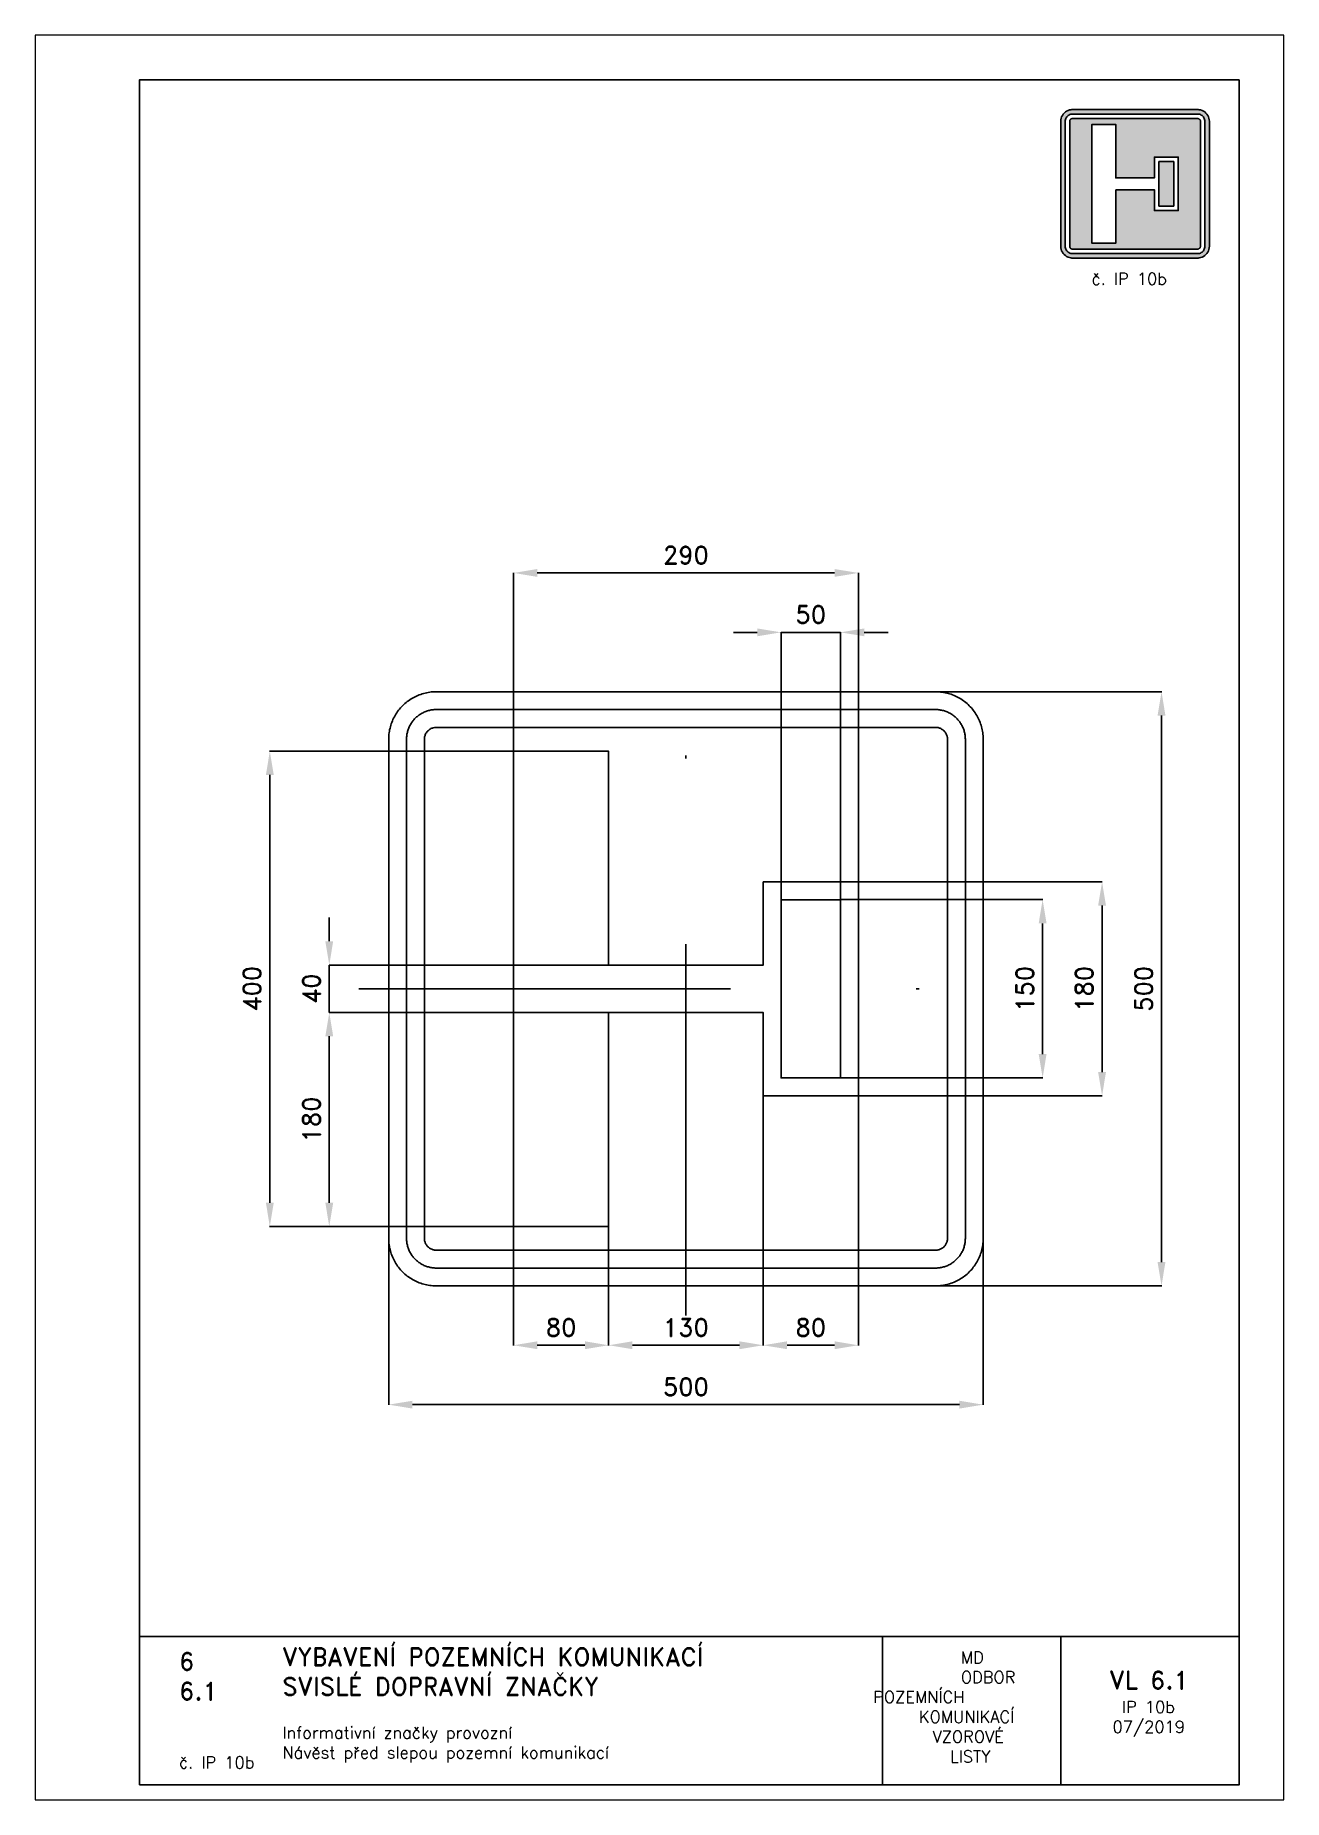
# Paper-space layout 'IP 10b' of a CAD drawing. Header units: millimetres. Extents: x 0 to 210, y 0 to 297.
# The model-space entities are those that its viewports show. They can reach past a viewport. Long polylines and large blocks are cut down to what shows.
import ezdxf

# ---------------------------------------------------------------- set-up
doc = ezdxf.new("R2010")
doc.units = ezdxf.units.MM
doc.header["$LTSCALE"] = 5
doc.linetypes.add('ČERCHOVANÁX2', pattern=[2, 1, -0.5, 0, -0.5])
for name, color, linetype in [('Kóty', 2, 'Continuous'), ('Rozpiska', 7, 'Continuous'), ('Značka', 7, 'Continuous')]:
    doc.layers.add(name, color=color, linetype=linetype)
doc.layers.add('Rámeček', color=6, linetype='Continuous', plot=False)
doc.styles.get("Standard").update_dxf_attribs({"font": 'romand.shx', "height": 15})
doc.dimstyles.get("Standard").update_dxf_attribs({"dimtxt": 15, "dimasz": 20, "dimexe": 0.18, "dimexo": 0.0625, "dimgap": 7.5, "dimtad": 1, "dimdec": 0, "dimzin": 0, "dimdsep": 46, "dimtxsty": 'Standard', "dimcen": 0.09, "dimadec": 0, "dimazin": 0, "dimtfac": 1, "dimtdec": 0, "dimtofl": 0, "dimtmove": 0, "dimatfit": 3, "dimfxl": 1, "dimtolj": 1, "dimtzin": 0, "dimarcsym": 0})

psp = doc.layouts.new('IP 10b')

# ---------------------------------------------------------------- texts
at = {"layer": 'Rozpiska', "color": 7, "attachment_point": 1}
for s, width, gutter_width, heights, insert, char_height in [('\\pi5.16667;č. IP 10b', 25, 75, [0], (172.5, 257), 2), ('6', 149.0422, 100, [0], (24.17, 24.77), 3), ('{\\C6;VYBAVENÍ POZEMNÍCH KOMUNIKACÍ\\P}SVISLÉ DOPRAVNÍ ZNAČKY{\\H1.34524x; }', 149.0422, 100, [0], (41.56, 25.56), 3), ('\\pi14.7414;{\\C6;MD\\P\\pi2.36044;}ODBOR POZEMNÍCH{\\H1.57143x; }\\P\\pi7.69378;KOMUNIKACÍ{\\H1.5x; }\\P\\pi9.97949;{\\C6;VZOROVÉ\\H1.47619x; \\H0.67742x;\\P\\pi12.93187;LISTY\\H1.26984x; }', 33.1018, 100, [0], (140.95, 24.95), 2), ('\\pi1.03113;{\\H1.5x;\\C6;VL 6.1\\P\\pi3.12634;\\H0.66667x;IP 10b\\H1.66666x; \\H0.6x;\\P\\pi1.5549;07/2019\\H1.80159x; }', 16.0623, 100, [0], (179.66, 21.61), 2), ('6.1', 149.0422, 100, [0], (24.17, 19.78), 3), ('{\\C6;Informativní značky provozní\\P}Návěst před slepou pozemní komunikací{\\H1.83333x; }', 149.0422, 100, [0], (41.56, 12.29), 2), ('{\\C6;č. IP 10b}', 18.3305, 100, [2.67], (24.17, 7.28), 2)]:
    psp.add_mtext_dynamic_manual_height_columns(s, width=width, gutter_width=gutter_width, heights=heights, dxfattribs=dict(at, insert=insert, char_height=char_height))

msp = doc.modelspace()

# ---------------------------------------------------------------- blocks, each defined once
blk = doc.blocks.new('*D0')
at = {"layer": 'Defpoints', "color": 0, "transparency": 16777216}
for p in [(-145, -200), (-65, -200), (-65, -300)]:
    blk.add_point(p, dxfattribs=at)
at = {"layer": 'Kóty', "color": 0, "lineweight": -2, "transparency": 16777216}
for p, q in [((-145, -200.1), (-145, -300.2)), ((-65, -200.1), (-65, -300.2)), ((-125, -300), (-85, -300))]:
    blk.add_line(p, q, dxfattribs=at)
at = {"layer": 'Kóty', "color": 0, "transparency": 16777216}
for points in [[(-125, -296.7), (-125, -303.3), (-145, -300)], [(-85, -296.7), (-85, -303.3), (-65, -300)]]:
    blk.add_solid(points, dxfattribs=at)
at = {"layer": 'Kóty', "color": 0, "transparency": 16777216, "insert": (-105, -285), "char_height": 15, "attachment_point": 5}
blk.add_mtext('\\A1;80', dxfattribs=at)
blk = doc.blocks.new('*D1')
at = {"layer": 'Defpoints', "color": 0, "transparency": 16777216}
for p in [(65, -90), (145, -90), (145, -300)]:
    blk.add_point(p, dxfattribs=at)
at = {"layer": 'Kóty', "color": 0, "lineweight": -2, "transparency": 16777216}
for p, q in [((65, -90.1), (65, -300.2)), ((145, -90.1), (145, -300.2)), ((85, -300), (125, -300))]:
    blk.add_line(p, q, dxfattribs=at)
at = {"layer": 'Kóty', "color": 0, "transparency": 16777216}
for points in [[(85, -296.7), (85, -303.3), (65, -300)], [(125, -296.7), (125, -303.3), (145, -300)]]:
    blk.add_solid(points, dxfattribs=at)
at = {"layer": 'Kóty', "color": 0, "transparency": 16777216, "insert": (105, -285), "char_height": 15, "attachment_point": 5}
blk.add_mtext('\\A1;80', dxfattribs=at)
blk = doc.blocks.new('*D2')
at = {"layer": 'Defpoints', "color": 0, "transparency": 16777216}
for p in [(130, 300), (80, 75), (130, 75)]:
    blk.add_point(p, dxfattribs=at)
at = {"layer": 'Kóty', "color": 0, "lineweight": -2, "transparency": 16777216}
for p, q in [((60, 300), (40, 300)), ((80, 75.1), (80, 300.2)), ((130, 75.1), (130, 300.2)), ((150, 300), (170, 300))]:
    blk.add_line(p, q, dxfattribs=at)
at = {"layer": 'Kóty', "color": 0, "transparency": 16777216}
for points in [[(60, 303.3), (60, 296.7), (80, 300)], [(150, 303.3), (150, 296.7), (130, 300)]]:
    blk.add_solid(points, dxfattribs=at)
at = {"layer": 'Kóty', "color": 0, "transparency": 16777216, "insert": (105, 315), "char_height": 15, "attachment_point": 5}
blk.add_mtext('\\A1;50', dxfattribs=at)
blk = doc.blocks.new('*D3')
at = {"layer": 'Defpoints', "color": 0, "transparency": 16777216}
for p in [(-300, 20), (-65, 20), (-65, -20)]:
    blk.add_point(p, dxfattribs=at)
at = {"layer": 'Kóty', "color": 0, "lineweight": -2, "transparency": 16777216}
for p, q in [((-300, 40), (-300, 60)), ((-65.1, 20), (-300.2, 20)), ((-65.1, -20), (-300.2, -20)), ((-300, -40), (-300, -60))]:
    blk.add_line(p, q, dxfattribs=at)
at = {"layer": 'Kóty', "color": 0, "transparency": 16777216}
for points in [[(-303.3, 40), (-296.7, 40), (-300, 20)], [(-303.3, -40), (-296.7, -40), (-300, -20)]]:
    blk.add_solid(points, dxfattribs=at)
at = {"layer": 'Kóty', "color": 0, "transparency": 16777216, "insert": (-315, 0), "char_height": 15, "attachment_point": 5, "rotation": 90}
blk.add_mtext('\\A1;40', dxfattribs=at)
blk = doc.blocks.new('*D4')
at = {"layer": 'Defpoints', "color": 0, "transparency": 16777216}
for p in [(-65.1, -20), (-300, -200.1), (-145.1, -200.1)]:
    blk.add_point(p, dxfattribs=at)
at = {"layer": 'Kóty', "color": 0, "lineweight": -2, "transparency": 16777216}
for p, q in [((-65.1, -20), (-300.2, -20)), ((-300, -40), (-300, -180.1)), ((-145.1, -200.1), (-300.2, -200.1))]:
    blk.add_line(p, q, dxfattribs=at)
at = {"layer": 'Kóty', "color": 0, "transparency": 16777216}
for points in [[(-303.3, -40), (-296.7, -40), (-300, -20)], [(-303.3, -180.1), (-296.7, -180.1), (-300, -200.1)]]:
    blk.add_solid(points, dxfattribs=at)
at = {"layer": 'Kóty', "color": 0, "transparency": 16777216, "insert": (-315, -110), "char_height": 15, "attachment_point": 5, "rotation": 90}
blk.add_mtext('\\A1;180', dxfattribs=at)
blk = doc.blocks.new('*D5')
at = {"layer": 'Defpoints', "color": 0, "transparency": 16777216}
for p in [(-145, 200), (-350, -200.1), (-145, -200.1)]:
    blk.add_point(p, dxfattribs=at)
at = {"layer": 'Kóty', "color": 0, "lineweight": -2, "transparency": 16777216}
for p, q in [((-145.1, 200), (-350.2, 200)), ((-350, 180), (-350, -180.1)), ((-145.1, -200.1), (-350.2, -200.1))]:
    blk.add_line(p, q, dxfattribs=at)
at = {"layer": 'Kóty', "color": 0, "transparency": 16777216}
for points in [[(-353.3, 180), (-346.7, 180), (-350, 200)], [(-353.3, -180.1), (-346.7, -180.1), (-350, -200.1)]]:
    blk.add_solid(points, dxfattribs=at)
at = {"layer": 'Kóty', "color": 0, "transparency": 16777216, "insert": (-365, 0), "char_height": 15, "attachment_point": 5, "rotation": 90}
blk.add_mtext('\\A1;400', dxfattribs=at)
blk = doc.blocks.new('*D6')
at = {"layer": 'Defpoints', "color": 0, "transparency": 16777216}
for p in [(130, 75.1), (300, 75.1), (130, -75)]:
    blk.add_point(p, dxfattribs=at)
at = {"layer": 'Kóty', "color": 0, "lineweight": -2, "transparency": 16777216}
for p, q in [((130.1, 75.1), (300.2, 75.1)), ((300, -55), (300, 55.1)), ((130.1, -75), (300.2, -75))]:
    blk.add_line(p, q, dxfattribs=at)
at = {"layer": 'Kóty', "color": 0, "transparency": 16777216}
for points in [[(296.7, 55.1), (303.3, 55.1), (300, 75.1)], [(296.7, -55), (303.3, -55), (300, -75)]]:
    blk.add_solid(points, dxfattribs=at)
at = {"layer": 'Kóty', "color": 0, "transparency": 16777216, "insert": (285, 0), "char_height": 15, "attachment_point": 5, "rotation": 90}
blk.add_mtext('\\A1;150', dxfattribs=at)
blk = doc.blocks.new('*D7')
at = {"layer": 'Defpoints', "color": 0, "transparency": 16777216}
for p in [(145, 90), (350, 90), (145, -90.1)]:
    blk.add_point(p, dxfattribs=at)
at = {"layer": 'Kóty', "color": 0, "lineweight": -2, "transparency": 16777216}
for p, q in [((145.1, 90), (350.2, 90)), ((350, -70.1), (350, 70)), ((145.1, -90.1), (350.2, -90.1))]:
    blk.add_line(p, q, dxfattribs=at)
at = {"layer": 'Kóty', "color": 0, "transparency": 16777216}
for points in [[(346.7, 70), (353.3, 70), (350, 90)], [(346.7, -70.1), (353.3, -70.1), (350, -90.1)]]:
    blk.add_solid(points, dxfattribs=at)
at = {"layer": 'Kóty', "color": 0, "transparency": 16777216, "insert": (335, 0), "char_height": 15, "attachment_point": 5, "rotation": 90}
blk.add_mtext('\\A1;180', dxfattribs=at)
blk = doc.blocks.new('*D8')
at = {"layer": 'Defpoints', "color": 0, "transparency": 16777216}
for p in [(210, 250), (400, 250), (210, -250)]:
    blk.add_point(p, dxfattribs=at)
at = {"layer": 'Kóty', "color": 0, "lineweight": -2, "transparency": 16777216}
for p, q in [((210.1, 250), (400.2, 250)), ((400, -230), (400, 230)), ((210.1, -250), (400.2, -250))]:
    blk.add_line(p, q, dxfattribs=at)
at = {"layer": 'Kóty', "color": 0, "transparency": 16777216}
for points in [[(396.7, 230), (403.3, 230), (400, 250)], [(396.7, -230), (403.3, -230), (400, -250)]]:
    blk.add_solid(points, dxfattribs=at)
at = {"layer": 'Kóty', "color": 0, "transparency": 16777216, "insert": (385, 0), "char_height": 15, "attachment_point": 5, "rotation": 90}
blk.add_mtext('\\A1;500', dxfattribs=at)
blk = doc.blocks.new('*D9')
at = {"layer": 'Defpoints', "color": 0, "transparency": 16777216}
for p in [(-250, -185.7), (250, -186.4), (250, -350)]:
    blk.add_point(p, dxfattribs=at)
at = {"layer": 'Kóty', "color": 0, "lineweight": -2, "transparency": 16777216}
for p, q in [((-250, -185.7), (-250, -350.2)), ((250, -186.4), (250, -350.2)), ((-230, -350), (230, -350))]:
    blk.add_line(p, q, dxfattribs=at)
at = {"layer": 'Kóty', "color": 0, "transparency": 16777216}
for points in [[(-230, -346.7), (-230, -353.3), (-250, -350)], [(230, -346.7), (230, -353.3), (250, -350)]]:
    blk.add_solid(points, dxfattribs=at)
at = {"layer": 'Kóty', "color": 0, "transparency": 16777216, "insert": (0, -335), "char_height": 15, "attachment_point": 5}
blk.add_mtext('\\A1;500', dxfattribs=at)
blk = doc.blocks.new('*D10')
at = {"layer": 'Defpoints', "color": 0, "transparency": 16777216}
for p in [(65, -90), (-65, -200.1), (65, -300)]:
    blk.add_point(p, dxfattribs=at)
at = {"layer": 'Kóty', "color": 0, "lineweight": -2, "transparency": 16777216}
for p, q in [((65, -90.1), (65, -300.2)), ((-65, -200.1), (-65, -300.2)), ((-45, -300), (45, -300))]:
    blk.add_line(p, q, dxfattribs=at)
at = {"layer": 'Kóty', "color": 0, "transparency": 16777216}
for points in [[(-45, -296.7), (-45, -303.3), (-65, -300)], [(45, -296.7), (45, -303.3), (65, -300)]]:
    blk.add_solid(points, dxfattribs=at)
at = {"layer": 'Kóty', "color": 0, "transparency": 16777216, "insert": (0, -285), "char_height": 15, "attachment_point": 5}
blk.add_mtext('\\A1;130', dxfattribs=at)
blk = doc.blocks.new('*D11')
at = {"layer": 'Defpoints', "color": 0, "transparency": 16777216}
for p in [(145, 350), (-145, 200), (145, 90)]:
    blk.add_point(p, dxfattribs=at)
at = {"layer": 'Kóty', "color": 0, "lineweight": -2, "transparency": 16777216}
for p, q in [((-145, 200.1), (-145, 350.2)), ((-125, 350), (125, 350)), ((145, 90.1), (145, 350.2))]:
    blk.add_line(p, q, dxfattribs=at)
at = {"layer": 'Kóty', "color": 0, "transparency": 16777216}
for points in [[(-125, 353.3), (-125, 346.7), (-145, 350)], [(125, 353.3), (125, 346.7), (145, 350)]]:
    blk.add_solid(points, dxfattribs=at)
at = {"layer": 'Kóty', "color": 0, "transparency": 16777216, "insert": (0, 365), "char_height": 15, "attachment_point": 5}
blk.add_mtext('\\A1;290', dxfattribs=at)

# ---------------------------------------------------------------- dimensions: what is measured, and where the dimension line sits
at = {"layer": 'Kóty'}
for base, p1, p2, picture, middle in [((145, 350), (-145, 200), (145, 90), '*D11', (0, 365)), ((130, 300), (80, 75), (130, 75), '*D2', (105, 315)), ((65, -300), (-65, -200.0625), (65, -90), '*D10', (0, -285)), ((145, -300), (65, -90), (145, -90), '*D1', (105, -285)), ((250, -350), (-250, -185.652), (250, -186.3817), '*D9', (0, -335)), ((-65, -300), (-145, -200), (-65, -200), '*D0', (-105, -285))]:
    dim = msp.add_linear_dim(base=base, p1=p1, p2=p2, dimstyle='Standard', dxfattribs=at)
    dim.commit()
    dim.dimension.update_dxf_attribs({"geometry": picture, "text_midpoint": middle})
for base, p1, p2, picture, middle in [((400, 250), (210, -250), (210, 250), '*D8', (385, 0)), ((-350, -200.0625), (-145, 200), (-145, -200.0625), '*D5', (-365, -0.0313)), ((350, 90), (145, -90.0625), (145, 90), '*D7', (335, -0.0313)), ((300, 75.0625), (130, -75), (130, 75.0625), '*D6', (285, 0.0312)), ((-300, 20), (-65, -20), (-65, 20), '*D3', (-315, 0)), ((-300, -200.0625), (-65.0625, -20), (-145.0625, -200.0625), '*D4', (-315, -110.0312))]:
    dim = msp.add_linear_dim(base=base, p1=p1, p2=p2, angle=90, dimstyle='Standard', dxfattribs=at)
    dim.commit()
    dim.dimension.update_dxf_attribs({"geometry": picture, "text_midpoint": middle})

# ---------------------------------------------------------------- linework, layer by layer
at = {"layer": 'Kóty'}
for points in [[(80, 300), (130, 300)], [(-300, -20), (-300, 20)]]:
    msp.add_lwpolyline(points, dxfattribs=at)
at = {"layer": 'Značka', "color": 6, "linetype": 'ČERCHOVANÁX2', "ltscale": 2.5}
for points in [[(0, -275), (0, 275)], [(-275, 0), (275, 0)]]:
    msp.add_lwpolyline(points, dxfattribs=at)
at = {"layer": 'Značka', "color": 5}
for points in [[(-210, -250), (-210.157, -250), (-210.314, -249.999, -0.0321795), (-215.479, -249.637, -0.0354417), (-220.555, -248.582, -0.0362703), (-225.464, -246.923, -0.0344214), (-230.091, -244.589, -0.0337228), (-234.402, -241.714, -0.0340857), (-238.284, -238.284, -0.0342101), (-241.717, -234.403, -0.0342303), (-244.589, -230.091, -0.0340422), (-246.9061, -225.46, -0.0334123), (-248.5823, -220.555, -0.0341272), (-249.6542, -215.477, -0.0367437), (-249.9988, -210.314), (-249.9996, -210.157), (-250, -210), (-250, 210), (-249.9995, 210.157), (-249.9988, 210.314, -0.0321794), (-249.637, 215.479, -0.0354442), (-248.5823, 220.555, -0.0362649), (-246.9227, 225.464, -0.0344166), (-244.589, 230.091, -0.0337177), (-241.714, 234.402, -0.0340796), (-238.284, 238.284, -0.0342128), (-234.403, 241.717, -0.0342224), (-230.091, 244.589, -0.0340475), (-225.46, 246.906, -0.033405), (-220.555, 248.582, -0.0341289), (-215.477, 249.654, -0.0367407), (-210.314, 249.999), (-210.157, 250), (-210, 250), (210, 250), (210.157, 250), (210.314, 249.999, -0.0321794), (215.479, 249.637, -0.0354428), (220.555, 248.582, -0.0362594), (225.464, 246.923, -0.0344088), (230.091, 244.589, -0.0337189), (234.402, 241.714, -0.0340731), (238.284, 238.284, -0.0342144), (241.717, 234.403, -0.0342259), (244.589, 230.091, -0.0340499), (246.906, 225.46, -0.0334066), (248.582, 220.555, -0.0341277), (249.654, 215.477, -0.0367414), (249.999, 210.314), (250, 210.157), (250, 210), (250, -210), (250, -210.157), (249.999, -210.314, -0.0321795), (249.637, -215.479, -0.0354421), (248.582, -220.555, -0.0362592), (246.923, -225.464, -0.0344116), (244.589, -230.091, -0.033722), (241.714, -234.402, -0.0340791), (238.284, -238.284, -0.0342076), (234.403, -241.717, -0.0342334), (230.091, -244.589, -0.0340472), (225.46, -246.906, -0.0334177), (220.555, -248.582, -0.0341277), (215.477, -249.654, -0.0367473), (210.314, -249.999), (210.157, -250), (210, -250), (-210, -250)], [(-210, -235), (-210.098, -235), (-210.196, -234.999, -0.0321795), (-213.424, -234.773, -0.0354416), (-216.597, -234.114, -0.0362629), (-219.665, -233.077, -0.0344152), (-222.557, -231.618, -0.0337193), (-225.251, -229.821, -0.034085), (-227.678, -227.678, -0.0342046), (-229.823, -225.252, -0.034229), (-231.618, -222.557, -0.0340469), (-233.066, -219.663, -0.0334131), (-234.114, -216.597, -0.0341266), (-234.784, -213.423, -0.0367459), (-234.999, -210.196), (-235, -210.098), (-235, -210), (-235, 210), (-235, 210.098), (-234.999, 210.196, -0.0321788), (-234.773, 213.424, -0.0354481), (-234.114, 216.597, -0.0362683), (-233.077, 219.665, -0.0344122), (-231.618, 222.557, -0.0337222), (-229.821, 225.251, -0.0340955), (-227.678, 227.678, -0.0341878), (-225.252, 229.823, -0.0342259), (-222.557, 231.618, -0.0340259), (-219.663, 233.066, -0.0334071), (-216.597, 234.114, -0.0341381), (-213.423, 234.784, -0.0367365), (-210.196, 234.999), (-210.098, 235), (-210, 235), (210, 235), (210.098, 235), (210.196, 234.999, -0.0321976), (213.424, 234.773, -0.0354366), (216.597, 234.114, -0.0362483), (219.665, 233.077, -0.0343996), (222.557, 231.618, -0.0337259), (225.251, 229.821, -0.0340903), (227.678, 227.678, -0.0341924), (229.823, 225.252, -0.0342246), (231.618, 222.557, -0.0340342), (233.066, 219.663, -0.033413), (234.114, 216.597, -0.0341406), (234.784, 213.423, -0.0367343), (234.999, 210.196), (235, 210.098), (235, 210), (235, -210), (235, -210.098), (234.999, -210.196, -0.0321983), (234.773, -213.424, -0.0354324), (234.114, -216.597, -0.0362459), (233.077, -219.665, -0.0344078), (231.618, -222.557, -0.0337232), (229.821, -225.251, -0.034081), (227.678, -227.678, -0.0342138), (225.252, -229.823, -0.0342285), (222.557, -231.618, -0.0340468), (219.663, -233.066, -0.0334175), (216.597, -234.114, -0.0341268), (213.423, -234.784, -0.036739), (210.196, -234.999), (210.098, -235), (210, -235), (-210, -235)], [(-210, -220), (210, -220), (210.039, -220), (210.079, -220, 0.032183), (211.37, -219.909, 0.0354467), (212.639, -219.646, 0.0362744), (213.866, -219.231, 0.0344144), (215.023, -218.647, 0.033745), (216.1, -217.928, 0.0340968), (217.071, -217.071, 0.0341871), (217.929, -216.101, 0.0342063), (218.647, -215.023, 0.0340292), (219.227, -213.865, 0.0334622), (219.646, -212.639, 0.0341275), (219.914, -211.369, 0.036765), (220, -210.079), (220, -210.039), (220, -210), (220, 210), (220, 210.039), (220, 210.079, 0.032183), (219.909, 211.37, 0.0354928), (219.646, 212.639, 0.0362965), (219.231, 213.866, 0.0344255), (218.647, 215.023, 0.0337541), (217.928, 216.1, 0.0340968), (217.071, 217.071, 0.0342115), (216.101, 217.929, 0.0341795), (215.023, 218.647, 0.0340137), (213.865, 219.227, 0.0334698), (212.639, 219.646, 0.0341235), (211.369, 219.914, 0.0367638), (210.079, 220), (210.039, 220), (210, 220), (-210, 220), (-210.039, 220), (-210.079, 220), (-211.37, 219.909), (-212.639, 219.646, 0.0362814), (-213.866, 219.231, 0.0344198), (-215.023, 218.647, 0.033728), (-216.1, 217.928, 0.0340771), (-217.071, 217.071, 0.0342342), (-217.929, 216.101, 0.0342041), (-218.647, 215.023, 0.0340291), (-219.227, 213.865, 0.0334198), (-219.646, 212.639, 0.0341179), (-219.914, 211.369, 0.0367402), (-220, 210.079), (-220, 210.039), (-220, 210), (-220, -210), (-220, -210.039), (-220, -210.079, 0.0321735), (-219.909, -211.37, 0.0354428), (-219.646, -212.639, 0.0362649), (-219.231, -213.866, 0.0344139), (-218.647, -215.023, 0.0337189), (-217.928, -216.1, 0.0340819), (-217.071, -217.071, 0.0342185), (-216.101, -217.929, 0.0342259), (-215.023, -218.647, 0.0340499), (-213.865, -219.227, 0.0334066), (-212.639, -219.646, 0.0341277), (-211.369, -219.914, 0.0367414), (-210.079, -220), (-210.039, -220), (-210, -220)]]:
    msp.add_lwpolyline(points, format="xyb", dxfattribs=at)
for points in [[(-65, -20), (-65, -200), (-145, -200), (-145, -20), (-145, 20), (-145, 200), (-65, 200), (-65, 20), (65, 20), (65, 90), (145, 90), (145, 0.258), (145, -20), (145, -40), (145, -90), (65, -90), (65, -20), (-65, -20)], [(130, -75), (80, -75), (80, 75), (130, 75), (130, -75)]]:
    msp.add_lwpolyline(points, dxfattribs=at)

msp.set_redraw_order([(e.dxf.handle, doc.entitydb.next_handle()) for e in msp.query("TEXT MTEXT ATTDEF DIMENSION ARC_DIMENSION")])  # texts and dimensions are drawn at this point

# ---------------------------------------------------------------- hatches: boundary and pattern name
at = {"layer": 'Značka'}
h = psp.add_hatch(color=170, dxfattribs=at)
h.dxf.hatch_style = 1
edge = h.paths.add_edge_path(flags=16)
edge.add_line((174.5, 260.25), (174.49, 260.25))
edge.add_line((174.49, 260.25), (174.49, 260.25))
edge.add_arc((174.5, 261.5), 1.25, 262.2762, 269.6442, ccw=False)
edge.add_line((174.33, 260.26), (174.17, 260.29))
edge.add_line((174.17, 260.29), (174.01, 260.35))
edge.add_line((174.01, 260.35), (173.87, 260.42))
edge.add_line((173.87, 260.42), (173.73, 260.51))
edge.add_line((173.73, 260.51), (173.61, 260.62))
edge.add_line((173.61, 260.62), (173.51, 260.74))
edge.add_line((173.51, 260.74), (173.42, 260.87))
edge.add_line((173.42, 260.87), (173.34, 261.02))
edge.add_line((173.34, 261.02), (173.29, 261.17))
edge.add_line((173.29, 261.17), (173.26, 261.33))
edge.add_line((173.26, 261.33), (173.25, 261.49))
edge.add_line((173.25, 261.49), (173.25, 261.5))
edge.add_line((173.25, 261.5), (173.25, 261.5))
edge.add_line((173.25, 261.5), (173.25, 282.5))
edge.add_line((173.25, 282.5), (173.25, 282.5))
edge.add_line((173.25, 282.5), (173.25, 282.51))
edge.add_line((173.25, 282.51), (173.26, 282.67))
edge.add_line((173.26, 282.67), (173.29, 282.83))
edge.add_line((173.29, 282.83), (173.34, 282.98))
edge.add_line((173.34, 282.98), (173.42, 283.13))
edge.add_line((173.42, 283.13), (173.51, 283.26))
edge.add_line((173.51, 283.26), (173.61, 283.38))
edge.add_line((173.61, 283.38), (173.73, 283.49))
edge.add_line((173.73, 283.49), (173.87, 283.58))
edge.add_line((173.87, 283.58), (174.01, 283.65))
edge.add_line((174.01, 283.65), (174.17, 283.71))
edge.add_line((174.17, 283.71), (174.33, 283.74))
edge.add_line((174.33, 283.74), (174.49, 283.75))
edge.add_line((174.49, 283.75), (174.49, 283.75))
edge.add_line((174.49, 283.75), (174.5, 283.75))
edge.add_line((174.5, 283.75), (195.5, 283.75))
edge.add_line((195.5, 283.75), (195.5, 283.75))
edge.add_line((195.5, 283.75), (195.51, 283.75))
edge.add_arc((195.5, 282.5), 1.25, 82.274, 89.6464, ccw=False)
edge.add_line((195.67, 283.74), (195.83, 283.71))
edge.add_line((195.83, 283.71), (195.99, 283.65))
edge.add_line((195.99, 283.65), (196.13, 283.58))
edge.add_line((196.13, 283.58), (196.26, 283.49))
edge.add_line((196.26, 283.49), (196.38, 283.38))
edge.add_line((196.38, 283.38), (196.49, 283.26))
edge.add_line((196.49, 283.26), (196.58, 283.13))
edge.add_line((196.58, 283.13), (196.65, 282.98))
edge.add_line((196.65, 282.98), (196.7, 282.83))
edge.add_line((196.7, 282.83), (196.74, 282.67))
edge.add_line((196.74, 282.67), (196.75, 282.51))
edge.add_line((196.75, 282.51), (196.75, 282.5))
edge.add_line((196.75, 282.5), (196.75, 282.5))
edge.add_line((196.75, 282.5), (196.75, 261.5))
edge.add_line((196.75, 261.5), (196.75, 261.5))
edge.add_line((196.75, 261.5), (196.75, 261.49))
edge.add_line((196.75, 261.49), (196.74, 261.33))
edge.add_line((196.74, 261.33), (196.7, 261.17))
edge.add_line((196.7, 261.17), (196.65, 261.02))
edge.add_line((196.65, 261.02), (196.58, 260.87))
edge.add_line((196.58, 260.87), (196.49, 260.74))
edge.add_line((196.49, 260.74), (196.38, 260.62))
edge.add_line((196.38, 260.62), (196.26, 260.51))
edge.add_line((196.26, 260.51), (196.13, 260.42))
edge.add_line((196.13, 260.42), (195.99, 260.35))
edge.add_line((195.99, 260.35), (195.83, 260.29))
edge.add_line((195.83, 260.29), (195.67, 260.26))
edge.add_line((195.67, 260.26), (195.51, 260.25))
edge.add_line((195.51, 260.25), (195.5, 260.25))
edge.add_line((195.5, 260.25), (195.5, 260.25))
edge.add_line((195.5, 260.25), (174.5, 260.25))
edge = h.paths.add_edge_path()
edge.add_line((174.5, 259.5), (174.49, 259.5))
edge.add_line((174.49, 259.5), (174.49, 259.5))
edge.add_arc((174.5, 261.53), 2.03, 262.3324, 269.7031, ccw=False)
edge.add_line((174.22, 259.52), (173.97, 259.57))
edge.add_line((173.97, 259.57), (173.72, 259.65))
edge.add_line((173.72, 259.65), (173.49, 259.77))
edge.add_line((173.49, 259.77), (173.28, 259.91))
edge.add_line((173.28, 259.91), (173.08, 260.09))
edge.add_line((173.08, 260.09), (172.91, 260.28))
edge.add_line((172.91, 260.28), (172.77, 260.5))
edge.add_line((172.77, 260.5), (172.65, 260.73))
edge.add_line((172.65, 260.73), (172.57, 260.97))
edge.add_line((172.57, 260.97), (172.51, 261.23))
edge.add_line((172.51, 261.23), (172.5, 261.48))
edge.add_line((172.5, 261.48), (172.5, 261.49))
edge.add_line((172.5, 261.49), (172.5, 261.5))
edge.add_line((172.5, 261.5), (172.5, 282.5))
edge.add_line((172.5, 282.5), (172.5, 282.51))
edge.add_line((172.5, 282.51), (172.5, 282.52))
edge.add_line((172.5, 282.52), (172.52, 282.77))
edge.add_line((172.52, 282.77), (172.57, 283.03))
edge.add_line((172.57, 283.03), (172.65, 283.27))
edge.add_line((172.65, 283.27), (172.77, 283.5))
edge.add_line((172.77, 283.5), (172.91, 283.72))
edge.add_line((172.91, 283.72), (173.08, 283.91))
edge.add_line((173.08, 283.91), (173.28, 284.09))
edge.add_line((173.28, 284.09), (173.49, 284.23))
edge.add_line((173.49, 284.23), (173.72, 284.35))
edge.add_line((173.72, 284.35), (173.97, 284.43))
edge.add_line((173.97, 284.43), (174.22, 284.48))
edge.add_arc((174.47, 282.72), 1.78, 89.5886, 98.003, ccw=False)
edge.add_line((174.49, 284.5), (174.49, 284.5))
edge.add_line((174.49, 284.5), (174.5, 284.5))
edge.add_line((174.5, 284.5), (195.5, 284.5))
edge.add_line((195.5, 284.5), (195.51, 284.5))
edge.add_line((195.51, 284.5), (195.51, 284.5))
edge.add_arc((195.5, 282.47), 2.03, 82.3324, 89.7031, ccw=False)
edge.add_line((195.77, 284.48), (196.03, 284.43))
edge.add_line((196.03, 284.43), (196.27, 284.35))
edge.add_line((196.27, 284.35), (196.5, 284.23))
edge.add_line((196.5, 284.23), (196.72, 284.09))
edge.add_line((196.72, 284.09), (196.91, 283.91))
edge.add_line((196.91, 283.91), (197.09, 283.72))
edge.add_line((197.09, 283.72), (197.23, 283.5))
edge.add_line((197.23, 283.5), (197.34, 283.27))
edge.add_line((197.34, 283.27), (197.43, 283.03))
edge.add_line((197.43, 283.03), (197.48, 282.77))
edge.add_line((197.48, 282.77), (197.5, 282.52))
edge.add_line((197.5, 282.52), (197.5, 282.51))
edge.add_line((197.5, 282.51), (197.5, 282.5))
edge.add_line((197.5, 282.5), (197.5, 261.5))
edge.add_line((197.5, 261.5), (197.5, 261.49))
edge.add_line((197.5, 261.49), (197.5, 261.48))
edge.add_line((197.5, 261.48), (197.48, 261.23))
edge.add_line((197.48, 261.23), (197.43, 260.97))
edge.add_line((197.43, 260.97), (197.34, 260.73))
edge.add_line((197.34, 260.73), (197.23, 260.5))
edge.add_line((197.23, 260.5), (197.09, 260.28))
edge.add_line((197.09, 260.28), (196.91, 260.09))
edge.add_line((196.91, 260.09), (196.72, 259.91))
edge.add_line((196.72, 259.91), (196.5, 259.77))
edge.add_line((196.5, 259.77), (196.27, 259.65))
edge.add_line((196.27, 259.65), (196.03, 259.57))
edge.add_line((196.03, 259.57), (195.77, 259.52))
edge.add_arc((195.53, 261.28), 1.78, 269.5879, 278.0036, ccw=False)
edge.add_line((195.51, 259.5), (195.51, 259.5))
edge.add_line((195.51, 259.5), (195.5, 259.5))
edge.add_line((195.5, 259.5), (174.5, 259.5))
h = psp.add_hatch(color=170, dxfattribs=at)
h.dxf.hatch_style = 1
h.paths.add_polyline_path([(174.5, 261), (195.5, 261), (195.5, 261), (195.57, 261), (195.63, 261.02), (195.69, 261.04), (195.75, 261.07), (195.8, 261.1), (195.85, 261.15), (195.89, 261.19), (195.93, 261.25), (195.96, 261.31), (195.98, 261.37), (195.99, 261.43), (196, 261.5), (196, 261.5), (196, 261.5), (196, 282.5), (196, 282.5), (196, 282.5), (195.99, 282.57), (195.98, 282.63), (195.96, 282.69), (195.93, 282.75), (195.89, 282.8), (195.85, 282.85), (195.8, 282.9), (195.75, 282.93), (195.69, 282.96), (195.63, 282.98), (195.57, 283), (195.5, 283), (195.5, 283), (174.5, 283), (174.49, 283), (174.43, 283), (174.37, 282.98), (174.3, 282.96), (174.25, 282.93), (174.19, 282.9), (174.14, 282.85), (174.1, 282.8), (174.07, 282.75), (174.04, 282.69), (174.02, 282.63), (174, 282.57), (174, 282.5), (174, 282.5), (174, 282.5), (174, 261.5), (174, 261.5), (174, 261.5), (174, 261.43), (174.02, 261.37), (174.04, 261.31), (174.07, 261.25), (174.1, 261.19), (174.14, 261.15), (174.19, 261.1), (174.25, 261.07), (174.3, 261.04), (174.37, 261.02), (174.43, 261), (174.49, 261)])
h.paths.add_polyline_path([(181.75, 271), (181.75, 262), (177.75, 262), (177.75, 271), (177.75, 273), (177.75, 282), (181.75, 282), (181.75, 273), (188.25, 273), (188.25, 276.5), (192.25, 276.5), (192.25, 272.01), (192.25, 271), (192.25, 270), (192.25, 267.5), (188.25, 267.5), (188.25, 271)], flags=16)
h = psp.add_hatch(color=10, dxfattribs=at)
h.dxf.hatch_style = 1
h.paths.add_polyline_path([(191.5, 268.25), (189, 268.25), (189, 275.75), (191.5, 275.75)])

# ---------------------------------------------------------------- linework, layer by layer
at = {"layer": 'Rozpiska', "color": 7}
for p, q in [((17.5, 27.5), (202.5, 27.5)), ((142.5, 27.5), (142.5, 2.5)), ((172.5, 27.5), (172.5, 2.5))]:
    psp.add_line(p, q, dxfattribs=at)
psp.add_lwpolyline([(17.5, 2.5), (202.5, 2.5), (202.5, 289.5), (17.5, 289.5)], close=True, dxfattribs=at)
at = {"layer": 'Značka', "color": 170}
for points in [[(174.5, 259.5), (174.49, 259.5), (174.49, 259.5, -0.032172), (174.22, 259.52), (173.97, 259.57), (173.72, 259.65), (173.49, 259.77), (173.28, 259.91), (173.08, 260.09), (172.91, 260.28), (172.77, 260.5), (172.65, 260.73), (172.57, 260.97), (172.51, 261.23), (172.5, 261.48), (172.5, 261.49), (172.5, 261.5), (172.5, 282.5), (172.5, 282.51), (172.5, 282.52), (172.52, 282.77), (172.57, 283.03), (172.65, 283.27), (172.77, 283.5), (172.91, 283.72), (173.08, 283.91), (173.28, 284.09), (173.49, 284.23), (173.72, 284.35), (173.97, 284.43), (174.22, 284.48, -0.036731), (174.49, 284.5), (174.49, 284.5), (174.5, 284.5), (195.5, 284.5), (195.51, 284.5), (195.51, 284.5, -0.032172), (195.77, 284.48), (196.03, 284.43), (196.27, 284.35), (196.5, 284.23), (196.72, 284.09), (196.91, 283.91), (197.09, 283.72), (197.23, 283.5), (197.34, 283.27), (197.43, 283.03), (197.48, 282.77), (197.5, 282.52), (197.5, 282.51), (197.5, 282.5), (197.5, 261.5), (197.5, 261.49), (197.5, 261.48), (197.48, 261.23), (197.43, 260.97), (197.34, 260.73), (197.23, 260.5), (197.09, 260.28), (196.91, 260.09), (196.72, 259.91), (196.5, 259.77), (196.27, 259.65), (196.03, 259.57), (195.77, 259.52, -0.036737), (195.51, 259.5), (195.51, 259.5), (195.5, 259.5), (174.5, 259.5)], [(174.5, 260.25), (174.49, 260.25), (174.49, 260.25, -0.03216), (174.33, 260.26), (174.17, 260.29), (174.01, 260.35), (173.87, 260.42), (173.73, 260.51), (173.61, 260.62), (173.51, 260.74), (173.42, 260.87), (173.34, 261.02), (173.29, 261.17), (173.26, 261.33), (173.25, 261.49), (173.25, 261.5), (173.25, 261.5), (173.25, 282.5), (173.25, 282.5), (173.25, 282.51), (173.26, 282.67), (173.29, 282.83), (173.34, 282.98), (173.42, 283.13), (173.51, 283.26), (173.61, 283.38), (173.73, 283.49), (173.87, 283.58), (174.01, 283.65), (174.17, 283.71), (174.33, 283.74), (174.49, 283.75), (174.49, 283.75), (174.5, 283.75), (195.5, 283.75), (195.5, 283.75), (195.51, 283.75, -0.032179), (195.67, 283.74), (195.83, 283.71), (195.99, 283.65), (196.13, 283.58), (196.26, 283.49), (196.38, 283.38), (196.49, 283.26), (196.58, 283.13), (196.65, 282.98), (196.7, 282.83), (196.74, 282.67), (196.75, 282.51), (196.75, 282.5), (196.75, 282.5), (196.75, 261.5), (196.75, 261.5), (196.75, 261.49), (196.74, 261.33), (196.7, 261.17), (196.65, 261.02), (196.58, 260.87), (196.49, 260.74), (196.38, 260.62), (196.26, 260.51), (196.13, 260.42), (195.99, 260.35), (195.83, 260.29), (195.67, 260.26), (195.51, 260.25), (195.5, 260.25), (195.5, 260.25), (174.5, 260.25)]]:
    psp.add_lwpolyline(points, format="xyb", dxfattribs=at)
for points in [[(174.5, 261), (195.5, 261), (195.5, 261), (195.5, 261), (195.57, 261), (195.63, 261.02), (195.69, 261.04), (195.75, 261.07), (195.8, 261.1), (195.85, 261.15), (195.89, 261.19), (195.93, 261.25), (195.96, 261.31), (195.98, 261.37), (195.99, 261.43), (196, 261.5), (196, 261.5), (196, 261.5), (196, 282.5), (196, 282.5), (196, 282.5), (195.99, 282.57), (195.98, 282.63), (195.96, 282.69), (195.93, 282.75), (195.89, 282.8), (195.85, 282.85), (195.8, 282.9), (195.75, 282.93), (195.69, 282.96), (195.63, 282.98), (195.57, 283), (195.5, 283), (195.5, 283), (195.5, 283), (174.5, 283), (174.5, 283), (174.49, 283), (174.43, 283), (174.37, 282.98), (174.3, 282.96), (174.25, 282.93), (174.19, 282.9), (174.14, 282.85), (174.1, 282.8), (174.07, 282.75), (174.04, 282.69), (174.02, 282.63), (174, 282.57), (174, 282.5), (174, 282.5), (174, 282.5), (174, 261.5), (174, 261.5), (174, 261.5), (174, 261.43), (174.02, 261.37), (174.04, 261.31), (174.07, 261.25), (174.1, 261.19), (174.14, 261.15), (174.19, 261.1), (174.25, 261.07), (174.3, 261.04), (174.37, 261.02), (174.43, 261), (174.49, 261), (174.5, 261), (174.5, 261)], [(181.75, 271), (181.75, 262), (177.75, 262), (177.75, 271), (177.75, 273), (177.75, 282), (181.75, 282), (181.75, 273), (188.25, 273), (188.25, 276.5), (192.25, 276.5), (192.25, 272.01), (192.25, 271), (192.25, 270), (192.25, 267.5), (188.25, 267.5), (188.25, 271), (181.75, 271)]]:
    psp.add_lwpolyline(points, dxfattribs=at)
at = {"layer": 'Značka', "color": 10}
psp.add_lwpolyline([(191.5, 268.25), (189, 268.25), (189, 275.75), (191.5, 275.75), (191.5, 268.25)], dxfattribs=at)

psp.set_redraw_order([(e.dxf.handle, doc.entitydb.next_handle()) for e in psp.query("TEXT MTEXT ATTDEF DIMENSION ARC_DIMENSION")])  # texts and dimensions are drawn at this point

# ---------------------------------------------------------------- viewports
at = {"layer": 'Rámeček'}
psp.add_viewport(center=(105, 148.5), size=(210, 297), view_center_point=(-22.2416, 60.0127), view_height=1485, dxfattribs=at)

doc.saveas('drawing.dxf')
